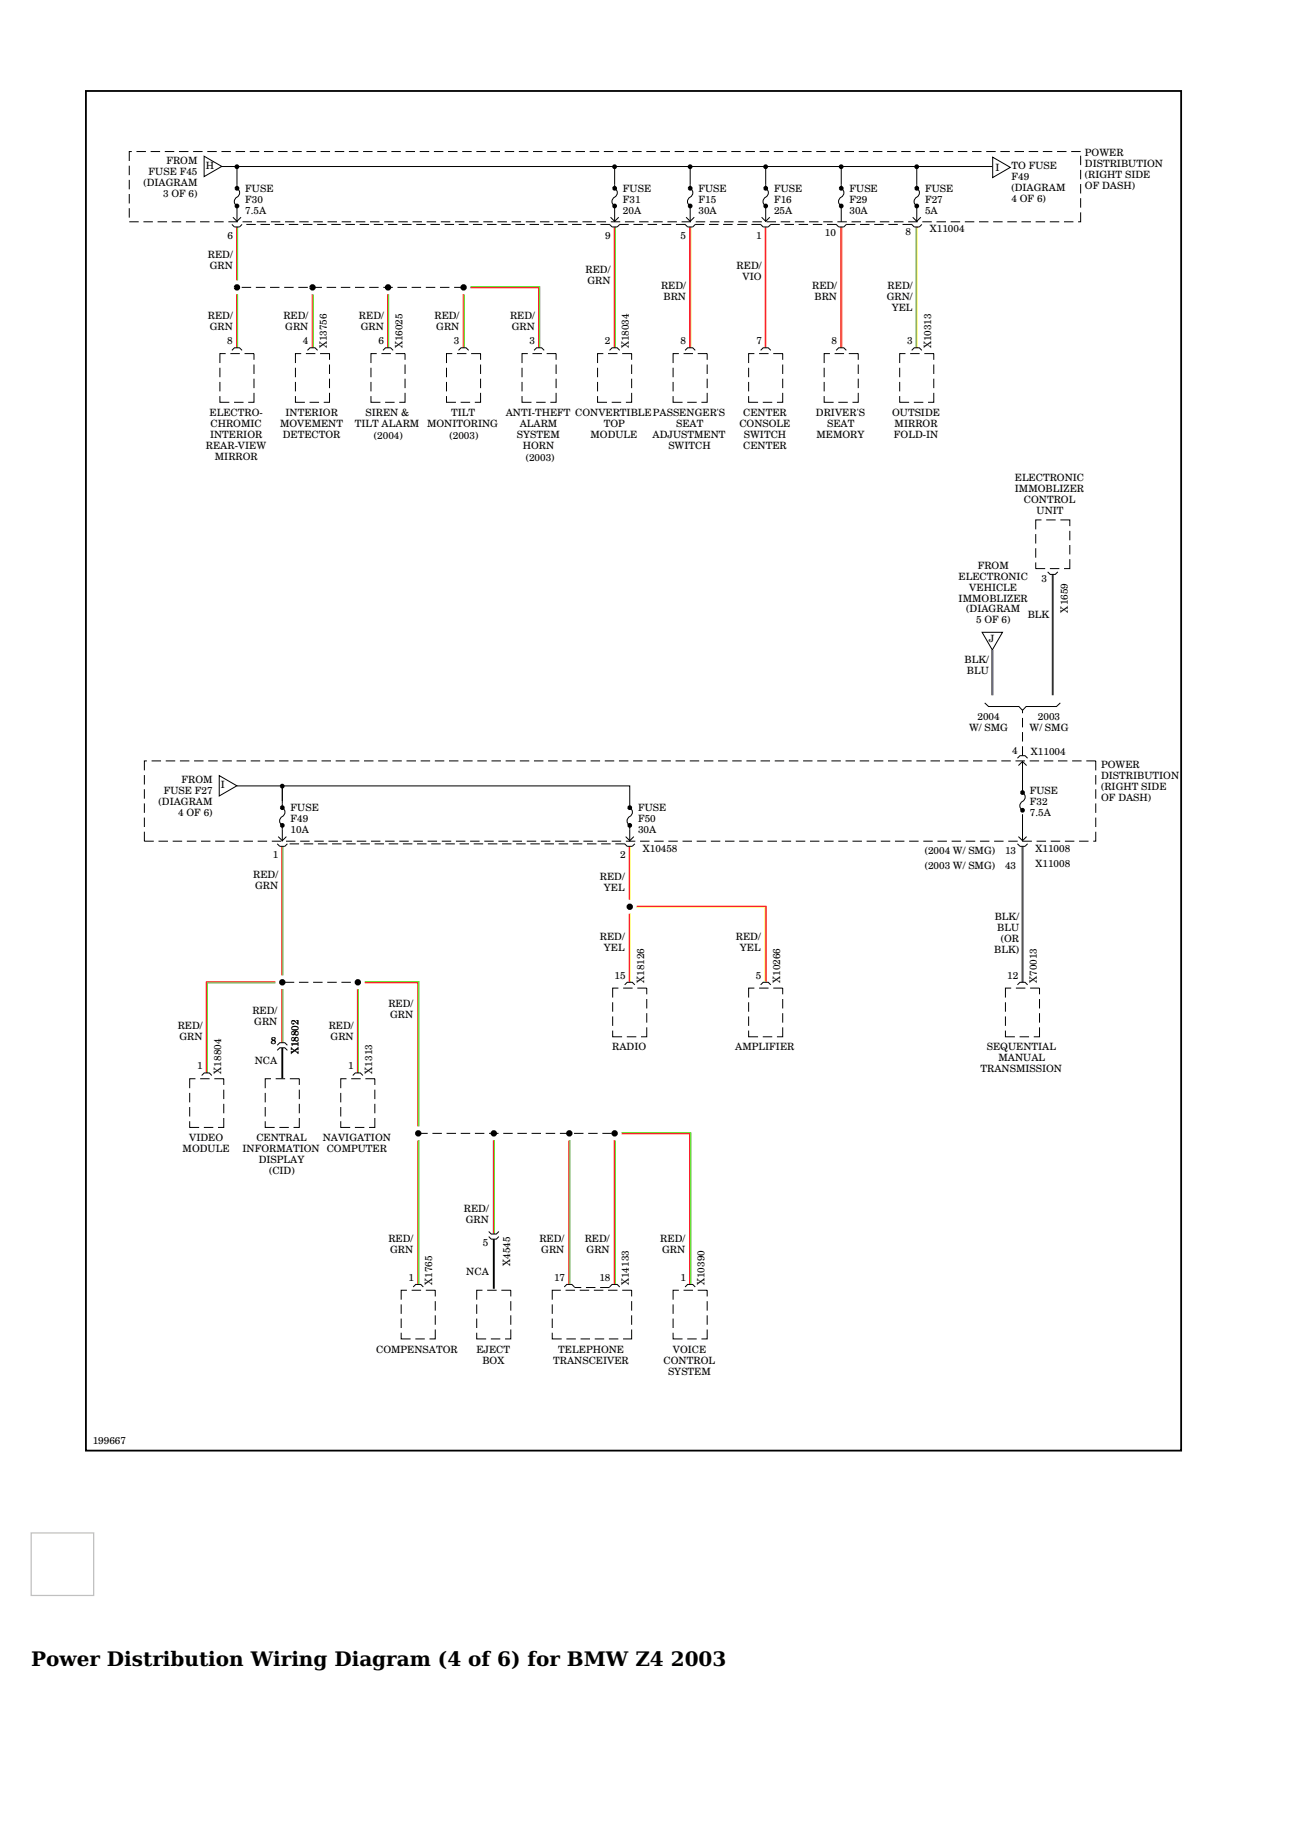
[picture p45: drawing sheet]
<svg xmlns="http://www.w3.org/2000/svg" width="210mm" height="297mm" viewBox="0 0 210 297" stroke-linecap="round" stroke-linejoin="round" font-family="sans-serif">
<defs><g id="words">
<g font-size="3.3">
<text x="5.1" y="270.8">Power Distribution Wiring Diagram (4 of 6) for BMW Z4</text>
<text x="109.1" y="270.8">2003</text>
</g>
<g font-size="1.6">
<text x="24.2" y="28.4">FUSE F45</text>
<text x="27.1" y="26.7">FROM</text>
<text x="33.5" y="27.5">H</text>
<text x="161.8" y="27.8">I</text>
<text x="164.5" y="29.3">F49</text>
<text x="164.5" y="27.5">TO FUSE</text>
<text x="176.4" y="27.1">DISTRIBUTION</text>
<text x="176.4" y="25.3">POWER</text>
<text x="176.4" y="28.9">(RIGHT SIDE</text>
<text x="23.3" y="30.2">(DIAGRAM</text>
<text x="26.5" y="32">3 OF 6)</text>
<text x="39.9" y="34.8">7.5A</text>
<text x="39.9" y="33">F30</text>
<text x="39.9" y="31.2">FUSE</text>
<text x="101.3" y="34.8">20A</text>
<text x="101.3" y="31.2">FUSE</text>
<text x="101.3" y="33">F31</text>
<text x="113.6" y="34.8">30A</text>
<text x="113.6" y="31.2">FUSE</text>
<text x="113.6" y="33">F15</text>
<text x="125.8" y="34.8">25A</text>
<text x="125.8" y="33">F16</text>
<text x="125.8" y="31.2">FUSE</text>
<text x="138.1" y="34.8">30A</text>
<text x="138.1" y="33">F29</text>
<text x="138.1" y="31.2">FUSE</text>
<text x="150.4" y="34.8">5A</text>
<text x="150.4" y="33">F27</text>
<text x="150.4" y="31.2">FUSE</text>
<text x="164.5" y="31.1">(DIAGRAM</text>
<text x="164.5" y="32.9">4 OF 6)</text>
<text x="176.4" y="30.7">OF DASH)</text>
<text x="37" y="38.8">6</text>
<text x="98.4" y="38.8">9</text>
<text x="110.7" y="38.8">5</text>
<text x="122.9" y="38.8">1</text>
<text x="134.1" y="38.3">10</text>
<text x="147.2" y="38.1">8</text>
<text x="151.2" y="37.8">X11004</text>
<text x="33.8" y="42">RED/</text>
<text x="34.1" y="43.8">GRN</text>
<text x="95.2" y="44.5">RED/</text>
<text x="95.5" y="46.3">GRN</text>
<text x="107.5" y="46.9">RED/</text>
<text x="119.8" y="43.8">RED/</text>
<text x="120.7" y="45.6">VIO</text>
<text x="132" y="46.9">RED/</text>
<text x="144.3" y="46.9">RED/</text>
<text x="33.8" y="51.8">RED/</text>
<text x="34.1" y="53.6">GRN</text>
<text x="46.1" y="51.8">RED/</text>
<text x="46.4" y="53.6">GRN</text>
<text x="58.4" y="51.8">RED/</text>
<text x="58.7" y="53.6">GRN</text>
<text x="70.6" y="51.8">RED/</text>
<text x="70.9" y="53.6">GRN</text>
<text x="82.9" y="51.8">RED/</text>
<text x="83.2" y="53.6">GRN</text>
<text x="107.9" y="48.7">BRN</text>
<text x="132.4" y="48.7">BRN</text>
<text x="144.2" y="48.7">GRN/</text>
<text x="145" y="50.5">YEL</text>
<text x="37" y="56">8</text>
<text x="49.2" y="56">4</text>
<text x="53.1" y="56.7" transform="rotate(-90 53.1 56.7)">X13756</text>
<text x="61.5" y="56">6</text>
<text x="65.4" y="56.7" transform="rotate(-90 65.4 56.7)">X16025</text>
<text x="73.8" y="56">3</text>
<text x="86.1" y="56">3</text>
<text x="98.4" y="56">2</text>
<text x="102.3" y="56.7" transform="rotate(-90 102.3 56.7)">X18034</text>
<text x="110.6" y="56">8</text>
<text x="123" y="55.9">7</text>
<text x="135.2" y="56">8</text>
<text x="147.5" y="56">3</text>
<text x="151.4" y="56.7" transform="rotate(-90 151.4 56.7)">X10313</text>
<text x="34.1" y="67.6">ELECTRO-</text>
<text x="34.2" y="71.2">INTERIOR</text>
<text x="34.2" y="69.4">CHROMIC</text>
<text x="45.5" y="69.4">MOVEMENT</text>
<text x="46" y="71.2">DETECTOR</text>
<text x="46.4" y="67.6">INTERIOR</text>
<text x="57.7" y="69.4">TILT ALARM</text>
<text x="59.4" y="67.6">SIREN &amp;</text>
<text x="60.8" y="71.3">(2004)</text>
<text x="69.4" y="69.4">MONITORING</text>
<text x="73.1" y="71.3">(2003)</text>
<text x="73.4" y="67.6">TILT</text>
<text x="82.2" y="67.6">ANTI-THEFT CONVERTIBLEPASSENGER'S</text>
<text x="84.1" y="71.2">SYSTEM</text>
<text x="84.5" y="69.4">ALARM</text>
<text x="96" y="71.2">MODULE</text>
<text x="98.2" y="69.4">TOP</text>
<text x="106.1" y="71.2">ADJUSTMENT</text>
<text x="109.9" y="69.4">SEAT</text>
<text x="120.2" y="69.4">CONSOLE</text>
<text x="120.8" y="67.6">CENTER</text>
<text x="120.9" y="71.2">SWITCH</text>
<text x="132.7" y="67.6">DRIVER'S</text>
<text x="132.7" y="71.2">MEMORY</text>
<text x="134.5" y="69.4">SEAT</text>
<text x="145" y="67.6">OUTSIDE</text>
<text x="145.3" y="71.2">FOLD-IN</text>
<text x="145.5" y="69.4">MIRROR</text>
<text x="33.5" y="73">REAR-VIEW</text>
<text x="34.9" y="74.8">MIRROR</text>
<text x="85" y="73">HORN</text>
<text x="85.5" y="75">(2003)</text>
<text x="108.7" y="73">SWITCH</text>
<text x="120.8" y="73">CENTER</text>
<text x="165" y="78.2">ELECTRONIC</text>
<text x="165" y="80">IMMOBLIZER</text>
<text x="166.5" y="81.8">CONTROL</text>
<text x="168.5" y="83.6">UNIT</text>
<text x="155.9" y="94.3">ELECTRONIC</text>
<text x="159" y="92.5">FROM</text>
<text x="169.4" y="94.6">3</text>
<text x="155.9" y="97.9">IMMOBLIZER</text>
<text x="157.1" y="99.5">(DIAGRAM</text>
<text x="157.6" y="96.1">VEHICLE</text>
<text x="158.7" y="101.3">5 OF 6)</text>
<text x="167.1" y="100.5">BLK</text>
<text x="173.6" y="99.6" transform="rotate(-90 173.6 99.6)">X1659</text>
<text x="156.8" y="107.9">BLK/</text>
<text x="160.8" y="104.3">J</text>
<text x="157.2" y="109.7">BLU</text>
<text x="157.6" y="118.9">W/ SMG</text>
<text x="158.9" y="117.1">2004</text>
<text x="167.4" y="118.9">W/ SMG</text>
<text x="168.8" y="117.1">2003</text>
<text x="164.6" y="122.5">4</text>
<text x="167.6" y="122.8">X11004</text>
<text x="179" y="124.8">POWER</text>
<text x="25.8" y="130.9">(DIAGRAM</text>
<text x="26.6" y="129.2">FUSE F27</text>
<text x="29.5" y="127.4">FROM</text>
<text x="35.9" y="128.2">I</text>
<text x="47.3" y="131.9">FUSE</text>
<text x="103.7" y="131.9">FUSE</text>
<text x="167.4" y="129.1">FUSE</text>
<text x="167.4" y="130.9">F32</text>
<text x="179" y="126.6">DISTRIBUTION</text>
<text x="179" y="130.2">OF DASH)</text>
<text x="179" y="128.4">(RIGHT SIDE</text>
<text x="29" y="132.7">4 OF 6)</text>
<text x="47.3" y="135.5">10A</text>
<text x="47.3" y="133.7">F49</text>
<text x="103.7" y="135.5">30A</text>
<text x="103.7" y="133.7">F50</text>
<text x="167.4" y="132.7">7.5A</text>
<text x="41.2" y="142.7">RED/</text>
<text x="44.3" y="139.5">1</text>
<text x="97.5" y="143.1">RED/</text>
<text x="100.8" y="139.5">2</text>
<text x="104.5" y="138.5">X10458</text>
<text x="150.3" y="138.9">(2004 W/ SMG)</text>
<text x="150.3" y="141.3">(2003 W/ SMG)</text>
<text x="163.4" y="138.8">13</text>
<text x="163.4" y="141.3">43</text>
<text x="168.4" y="138.5">X11008</text>
<text x="168.4" y="141">X11008</text>
<text x="41.5" y="144.5">GRN</text>
<text x="98.2" y="144.8">YEL</text>
<text x="161.7" y="149.6">BLK/</text>
<text x="97.5" y="152.9">RED/</text>
<text x="98.2" y="154.7">YEL</text>
<text x="119.6" y="152.9">RED/</text>
<text x="120.3" y="154.7">YEL</text>
<text x="161.6" y="155">BLK)</text>
<text x="162.1" y="151.4">BLU</text>
<text x="162.7" y="153.2">(OR</text>
<text x="99.9" y="159.1">15</text>
<text x="104.7" y="159.8" transform="rotate(-90 104.7 159.8)">X18126</text>
<text x="122.9" y="159.1">5</text>
<text x="126.8" y="159.8" transform="rotate(-90 126.8 159.8)">X10266</text>
<text x="163.8" y="159.1">12</text>
<text x="168.6" y="159.8" transform="rotate(-90 168.6 159.8)">X70013</text>
<text x="28.9" y="167.3">RED/</text>
<text x="41" y="164.9">RED/</text>
<text x="41.3" y="166.7">GRN</text>
<text x="53.4" y="167.3">RED/</text>
<text x="63.1" y="163.8">RED/</text>
<text x="63.4" y="165.6">GRN</text>
<text x="29.2" y="169.1">GRN</text>
<text x="32" y="173.9">1</text>
<text x="41.4" y="173">NCA</text>
<text x="44.1" y="169.7">8</text>
<text x="48.6" y="171.4" transform="rotate(-90 48.6 171.4)">X18802</text>
<text x="53.7" y="169.1">GRN</text>
<text x="56.6" y="173.9">1</text>
<text x="99.5" y="170.8">RADIO</text>
<text x="119.5" y="170.8">AMPLIFIER</text>
<text x="160.4" y="170.8">SEQUENTIAL</text>
<text x="162.3" y="172.6">MANUAL</text>
<text x="35.9" y="174.6" transform="rotate(-90 35.9 174.6)">X18804</text>
<text x="60.5" y="174.6" transform="rotate(-90 60.5 174.6)">X1313</text>
<text x="159.4" y="174.4">TRANSMISSION</text>
<text x="30.8" y="185.5">VIDEO</text>
<text x="41.7" y="185.5">CENTRAL</text>
<text x="52.5" y="185.5">NAVIGATION</text>
<text x="29.7" y="187.3">MODULE</text>
<text x="39.4" y="187.3">INFORMATION</text>
<text x="42.1" y="189.1">DISPLAY</text>
<text x="43.7" y="190.9">(CID)</text>
<text x="53.1" y="187.3">COMPUTER</text>
<text x="75.4" y="197.1">RED/</text>
<text x="63.1" y="202">RED/</text>
<text x="63.4" y="203.8">GRN</text>
<text x="75.7" y="198.9">GRN</text>
<text x="78.5" y="202.6">5</text>
<text x="87.7" y="202">RED/</text>
<text x="88" y="203.8">GRN</text>
<text x="95.1" y="202">RED/</text>
<text x="95.4" y="203.8">GRN</text>
<text x="107.4" y="202">RED/</text>
<text x="107.7" y="203.8">GRN</text>
<text x="66.4" y="208.2">1</text>
<text x="70.2" y="208.9" transform="rotate(-90 70.2 208.9)">X1765</text>
<text x="75.8" y="207.3">NCA</text>
<text x="82.9" y="205.8" transform="rotate(-90 82.9 205.8)">X4545</text>
<text x="90.1" y="208.2">17</text>
<text x="97.5" y="208.2">18</text>
<text x="102.3" y="208.9" transform="rotate(-90 102.3 208.9)">X14133</text>
<text x="110.6" y="208.2">1</text>
<text x="114.5" y="208.9" transform="rotate(-90 114.5 208.9)">X10390</text>
<text x="61.2" y="219.9">COMPENSATOR</text>
<text x="77.5" y="219.9">EJECT</text>
<text x="78.4" y="221.7">BOX</text>
<text x="90" y="221.7">TRANSCEIVER</text>
<text x="90.8" y="219.9">TELEPHONE</text>
<text x="107.9" y="221.7">CONTROL</text>
<text x="109.4" y="219.9">VOICE</text>
<text x="108.6" y="223.5">SYSTEM</text>
<text x="15.1" y="234.7">199667</text>
</g>
</g></defs>
<g fill="none" stroke="#000" stroke-width=".16">
<path d="M21 26.9v1.6M21 29.2v1.6M21 31.5v1.6M21 33.8v1.6M21 36.1h1.6M21.4 24.6h-.4v1.6M22.2 24.6h1.5M23.3 36.1h1.6M24.5 24.6h1.5M25.6 36.1h1.6M26.8 24.6h1.5M27.9 36.1h1.6"/>
<path d="M29.1 24.6h1.5M30.2 36.1h1.6M31.4 24.6h1.5M32.5 36.1h1.6M33.2 25.4l2.9 1.7-2.9 1.6zM33.7 24.6h1.5M34.8 36.1h1.6M36 24.6h1.5M36.1 27.1h125.2M37.1 36.1h1.6M37.7 36.5l.4 .4h.8l.5-.4M37.9 35.3l.6 .7 .7-.7"/>
<path d="M38.3 24.6h1.5M38.5 27.1v3.5a.89 .89 0 0 1 .5 .9 .89 .89 0 0 1-.7 .7 .81 .81 0 0 0 .2 1.3v2.6M39.4 36.1h1.6M40.1 36.5h1.5M40.6 24.6h1.5M41.7 36.1h1.6M42.4 36.5h1.5M42.9 24.6h1.6M44 36.1h1.6M44.7 36.5h1.5M45.2 24.6h1.6M46.3 36.1h1.6"/>
<path d="M47 36.5h1.5M47.5 24.6h1.6M48.6 36.1h1.6M49.3 36.5h1.5M49.8 24.6h1.6M51 36.1h1.5M51.6 36.5h1.5M52.1 24.6h1.6M53.3 36.1h1.5M53.9 36.5h1.5M54.4 24.6h1.6M55.6 36.1h1.5"/>
<path d="M56.2 36.5h1.5M56.7 24.6h1.6M57.9 36.1h1.5M58.5 36.5h1.5M59 24.6h1.6M60.2 36.1h1.5M60.8 36.5h1.5M61.3 24.6h1.6M62.5 36.1h1.5M63.1 36.5h1.5M63.6 24.6h1.6M64.8 36.1h1.5"/>
<path d="M65.4 36.5h1.5M65.9 24.6h1.6M67.1 36.1h1.5M67.7 36.5h1.5M68.2 24.6h1.6M69.4 36.1h1.5M70 36.5h1.5M70.5 24.6h1.6M71.7 36.1h1.5M72.3 36.5h1.5M72.9 24.6h1.5M74 36.1h1.5"/>
<path d="M74.6 36.5h1.5M75.2 24.6h1.5M76.3 36.1h1.5M76.9 36.5h1.5M77.5 24.6h1.5M78.6 36.1h1.5M79.2 36.5h1.5M79.8 24.6h1.5M80.9 36.1h1.5M81.5 36.5h1.5M82.1 24.6h1.5M83.2 36.1h1.5"/>
<path d="M83.8 36.5h1.5M84.4 24.6h1.5M85.5 36.1h1.5M86.1 36.5h1.5M86.7 24.6h1.5M87.8 36.1h1.5M88.4 36.5h1.5M89 24.6h1.5M90.1 36.1h1.5M90.7 36.5h1.5M91.3 24.6h1.5M92.4 36.1h1.5"/>
<path d="M93 36.5h1.5M93.6 24.6h1.5M94.7 36.1h1.5M95.3 36.5h1.6M95.9 24.6h1.5M97 36.1h1.5M97.6 36.5h1.6M98.2 24.6h1.5M99.1 36.5l.4 .4h.8l.5-.4M99.3 35.3l.6 .7 .7-.7M99.3 36.1h1.5M99.9 27.1v3.5a.89 .89 0 0 1 .5 .9 .89 .89 0 0 1-.7 .7 .81 .81 0 0 0 .2 1.3v2.6"/>
<path d="M100.5 24.6h1.5M100.7 36.5h1.5M101.6 36.1h1.5M102.8 24.6h1.5M103 36.5h1.5M103.9 36.1h1.5M105.1 24.6h1.5M105.3 36.5h1.5M106.2 36.1h1.5M107.4 24.6h1.5M107.6 36.5h1.5M108.5 36.1h1.6"/>
<path d="M109.7 24.6h1.5M109.9 36.5h1.5M110.8 36.1h1.6M111.4 36.5l.4 .4h.8l.4-.4M111.6 35.3l.6 .7 .7-.7M112 24.6h1.5M112.2 27.1v3.5a.89 .89 0 0 1 .4 .9 .89 .89 0 0 1-.6 .7 .81 .81 0 0 0 .2 1.3v2.6M113 36.5h1.5M113.1 36.1h1.6M114.3 24.6h1.5M115.3 36.5h1.5M115.4 36.1h1.6"/>
<path d="M116.6 24.6h1.5M117.6 36.5h1.5M117.7 36.1h1.6M118.9 24.6h1.5M119.9 36.5h1.5M120 36.1h1.6M121.2 24.6h1.5M122.2 36.5h1.5M122.3 36.1h1.6M123.5 24.6h1.5M123.7 36.5l.4 .4h.8l.4-.4M123.8 35.3l.7 .7 .7-.7"/>
<path d="M124.5 27.1v3.5a.89 .89 0 0 1 .4 .9 .89 .89 0 0 1-.6 .7 .81 .81 0 0 0 .2 1.3v2.6M124.6 36.1h1.6M125.3 36.5h1.5M125.8 24.6h1.5M126.9 36.1h1.6M127.6 36.5h1.5M128.1 24.6h1.5M129.2 36.1h1.6M129.9 36.5h1.5M130.4 24.6h1.6M131.5 36.1h1.6M132.2 36.5h1.5"/>
<path d="M132.7 24.6h1.6M133.8 36.1h1.6M134.5 36.5h1.5M135 24.6h1.6M136 36.5l.4 .4h.8l.4-.4h1.5M136.1 36.1h1.6M136.8 27.1v3.5a.89 .89 0 0 1 .4 .9 .89 .89 0 0 1-.7 .7 .81 .81 0 0 0 .3 1.3v2.6M137.3 24.6h1.6M138.5 36.1h1.5M139.6 24.6h1.6M139.8 36.5h1.6M140.8 36.1h1.5"/>
<path d="M141.9 24.6h1.6M142.1 36.5h1.6M143.1 36.1h1.5M144.2 24.6h1.6M144.4 36.5h1.6M145.4 36.1h1.5M146.5 24.6h1.6M146.7 36.5h1.6M147.7 36.1h1.5M148.2 36.5l.4 .4h.9l.4-.4M148.4 35.3l.7 .7 .6-.7M148.8 24.6h1.6"/>
<path d="M149.1 27.1v3.5a.89 .89 0 0 1 .4 .9 .89 .89 0 0 1-.7 .7 .81 .81 0 0 0 .3 1.3v2.6M150 36.1h1.5M151.1 24.6h1.6M152.3 36.1h1.5M153.4 24.6h1.6M154.6 36.1h1.5M155.7 24.6h1.6M156.9 36.1h1.5M158 24.6h1.6M159.2 36.1h1.5M160.4 24.6h1.5M161.4 25.6l2.9 1.6-2.9 1.7z"/>
<path d="M161.5 36.1h1.5M162.7 24.6h1.5M163.8 36.1h1.5M165 24.6h1.5M166.1 36.1h1.5M167.3 24.6h1.5M168.4 36.1h1.5M169.6 24.6h1.5M170.7 36.1h1.5M171.9 24.6h1.5M173 36.1h1.5M174.2 24.6h1.5"/>
<path d="M175.7 34.5v1.6h-.4M175.7 25.3v1.6M175.7 27.6v1.6M175.7 29.9v1.6M175.7 32.2v1.6M35.8 59.8v1.5M36.7 57.5h-.9v1.5M37.5 57.5h1.5M37.7 57l.4-.5h.8l.5 .5M39.3 46.7h1.5M39.8 57.5h1.5v1M41.3 59.3v1.5"/>
<path d="M41.6 46.7h1.5M43.9 46.7h1.5M46.2 46.7h1.5M48 59.8v1.5M48.5 46.7h1.5M49 57.5h-1v1.5M49.7 57.5h1.6M50 57l.4-.5h.8l.4 .5M50.8 46.7h1.5M52 57.5h1.6v1M53.1 46.7h1.5M53.6 59.3v1.5"/>
<path d="M55.4 46.7h1.6M57.7 46.7h1.6M60 46.7h1.6M60.3 59.8v1.5M61.3 57.5h-1v1.5M62 57.5h1.6M62.3 57l.4-.5h.8l.4 .5M62.3 46.7h1.6M64.3 57.5h1.6v1M64.6 46.7h1.6M65.9 59.3v1.5M66.9 46.7h1.6"/>
<path d="M69.2 46.7h1.6M71.5 46.7h1.6M72.6 59.8v1.5M73.5 57.5h-.9v1.5M73.8 46.7h1.6M74.3 57.5h1.5M74.5 57l.5-.5h.8l.4 .5M76.6 57.5h1.5v1M78.1 59.3v1.5M84.9 59.8v1.5M85.8 57.5h-.9v1.5M86.6 57.5h1.5"/>
<path d="M86.8 57l.4-.5h.9l.4 .5M88.9 57.5h1.5v1M90.4 59.3v1.5M97.2 59.8v1.5M98.1 57.5h-.9v1.5M98.9 57.5h1.5M99.1 57l.4-.5h.8l.5 .5M101.2 57.5h1.5v1M102.7 59.3v1.5M109.4 59.8v1.5M110.4 57.5h-1v1.5M111.1 57.5h1.6"/>
<path d="M111.4 57l.4-.5h.8l.4 .5M113.4 57.5h1.6v1M115 59.3v1.5M121.7 59.8v1.5M122.7 57.5h-1v1.5M123.4 57.5h1.6M123.7 57l.4-.5h.8l.4 .5M125.7 57.5h1.6v1M127.3 59.3v1.5M134 59.8v1.5M134.9 57.5h-.9v1.5M135.7 57.5h1.5"/>
<path d="M136 57l.4-.5h.8l.4 .5M138 57.5h1.5v1M139.5 59.3v1.5M146.3 59.8v1.5M147.2 57.5h-.9v1.5M148 57.5h1.5M148.2 57l.4-.5h.9l.4 .5M150.3 57.5h1.5v1M151.8 59.3v1.5M35.8 64.4v1h1.5M35.8 62.1v1.5M38.1 65.4h1.5"/>
<path d="M41.3 63.9v1.5h-.9M41.3 61.6v1.5M48 64.4v1h1.6M48 62.1v1.5M50.3 65.4h1.6M53.6 63.9v1.5h-1M53.6 61.6v1.5M60.3 64.4v1h1.6M60.3 62.1v1.5M62.6 65.4h1.6M65.9 63.9v1.5h-1M65.9 61.6v1.5"/>
<path d="M72.6 64.4v1h1.5M72.6 62.1v1.5M74.9 65.4h1.5M78.1 63.9v1.5h-.9M78.1 61.6v1.5M84.9 64.4v1h1.5M84.9 62.1v1.5M87.2 65.4h1.5M90.4 63.9v1.5h-.9M90.4 61.6v1.5M97.2 64.4v1h1.5M97.2 62.1v1.5"/>
<path d="M99.5 65.4h1.5M102.7 63.9v1.5h-.9M102.7 61.6v1.5M109.4 64.4v1h1.6M109.4 62.1v1.5M111.7 65.4h1.6M115 63.9v1.5h-1M115 61.6v1.5M121.7 64.4v1h1.6M121.7 62.1v1.5M124 65.4h1.6M127.3 63.9v1.5h-1"/>
<path d="M127.3 61.6v1.5M134 64.4v1h1.5M134 62.1v1.5M136.3 65.4h1.5M139.5 63.9v1.5h-.9M139.5 61.6v1.5M146.3 64.4v1h1.5M146.3 62.1v1.5M148.6 65.4h1.5M151.8 63.9v1.5h-.9M151.8 61.6v1.5M168.4 91.4v1h1.5"/>
<path d="M168.4 86.8v1.6M168.4 89.1v1.6M169.3 84.5h-.9v1.6M170.1 84.5h1.5M170.3 93l.5 .4h.8l.4-.4M170.7 92.4h1.5M172.4 84.5h1.5v1M173.9 90.9v1.5h-.9M173.9 86.3v1.5M173.9 88.6v1.5M159.7 102.8h3.3l-1.7 2.9zM160.1 114.3l.6 .6h5l.6 .6 .5-.6h5l.6-.6"/>
<path d="M166.3 115.5v.5M166.3 116.7v1.6M166.3 119v1.6M23.5 126v1.5M23.5 128.3v1.6M23.5 130.6v1.6M23.5 132.9v1.6M23.5 135.2v1.6h1.5M23.9 123.7h-.4v1.5M24.6 123.7h1.6M25.8 136.8h1.5M27 123.7h1.5"/>
<path d="M28.1 136.8h1.5M29.3 123.7h1.5M30.4 136.8h1.5M31.6 123.7h1.5M32.7 136.8h1.5M33.9 123.7h1.5M35 136.8h1.5M35.6 126.1l2.9 1.7-2.9 1.6zM36.2 123.7h1.5M37.3 136.8h1.5M38.5 123.7h1.5M38.5 127.8h7.4v2.4"/>
<path d="M39.6 136.8h1.5M40.8 123.7h1.5M41.9 136.8h1.5M43.1 123.7h1.5M44.2 136.8h1.5M45.1 137.2l.4 .4h.8l.4-.4M45.2 136l.7 .7 .7-.7M45.4 123.7h1.5M46.5 136.8h1.5M47.1 137.2h1.5M47.7 123.7h1.5M48.8 136.8h1.5"/>
<path d="M49.4 137.2h1.5M50 123.7h1.5M51.1 136.8h1.5M51.7 137.2h1.5M52.3 123.7h1.5M53.4 136.8h1.5M54 137.2h1.5M54.6 123.7h1.5M55.7 136.8h1.5M56.3 137.2h1.5M56.9 123.7h1.5M58 136.8h1.5"/>
<path d="M58.6 137.2h1.5M59.2 123.7h1.5M60.3 136.8h1.6M60.9 137.2h1.5M61.5 123.7h1.5M62.6 136.8h1.6M63.2 137.2h1.5M63.8 123.7h1.5M64.9 136.8h1.6M65.5 137.2h1.5M66.1 123.7h1.5M67.2 136.8h1.6"/>
<path d="M67.8 137.2h1.5M68.4 123.7h1.5M69.5 136.8h1.6M70.1 137.2h1.5M70.7 123.7h1.5M71.8 136.8h1.6M72.4 137.2h1.6M73 123.7h1.5M74.1 136.8h1.6M74.7 137.2h1.6M75.3 123.7h1.5M76.4 136.8h1.6"/>
<path d="M77 137.2h1.6M77.6 123.7h1.5M78.7 136.8h1.6M79.3 137.2h1.6M79.9 123.7h1.5M81 136.8h1.6M81.6 137.2h1.6M82.2 123.7h1.5M83.3 136.8h1.6M83.9 137.2h1.6M84.5 123.7h1.6M85.6 136.8h1.6"/>
<path d="M86.2 137.2h1.6M86.8 123.7h1.6M87.9 136.8h1.6M88.5 137.2h1.6M89.1 123.7h1.6M90.2 136.8h1.6M90.8 137.2h1.6M91.4 123.7h1.6M92.6 136.8h1.5M93.1 137.2h1.6M93.7 123.7h1.6M94.9 136.8h1.5"/>
<path d="M95.4 137.2h1.6M96 123.7h1.6M97.2 136.8h1.5M97.7 137.2h1.6M98.3 123.7h1.6M99.5 136.8h1.5M100.6 123.7h1.6M101.7 136l.7 .7 .7-.7M101.8 136.8h1.5M102.4 131.3a.89 .89 0 0 1 .4 .9 .89 .89 0 0 1-.6 .7 .81 .81 0 0 0 .2 1.3v2.6M102.4 131.3v-3.5h-56.5v3.5a.89 .89 0 0 1 .4 .9 .89 .89 0 0 1-.6 .7 .81 .81 0 0 0 .2 1.3v2.6M102.9 123.7h1.6"/>
<path d="M103.2 137.2l-.4 .4h-.8l-.4-.4h-1.6M104.1 136.8h1.5M105.2 123.7h1.6M106.4 136.8h1.5M107.5 123.7h1.6M108.7 136.8h1.5M109.8 123.7h1.6M111 136.8h1.5M112.1 123.7h1.6M113.3 136.8h1.5M114.5 123.7h1.5M115.6 136.8h1.5"/>
<path d="M116.8 123.7h1.5M117.9 136.8h1.5M119.1 123.7h1.5M120.2 136.8h1.5M121.4 123.7h1.5M122.5 136.8h1.5M123.7 123.7h1.5M124.8 136.8h1.5M126 123.7h1.5M127.1 136.8h1.5M128.3 123.7h1.5M129.4 136.8h1.5"/>
<path d="M130.6 123.7h1.5M131.7 136.8h1.5M132.9 123.7h1.5M134 136.8h1.5M135.2 123.7h1.5M136.3 136.8h1.5M137.5 123.7h1.5M138.6 136.8h1.5M139.8 123.7h1.5M140.9 136.8h1.5M142.1 123.7h1.5M143.2 136.8h1.5"/>
<path d="M144.4 123.7h1.5M145.5 136.8h1.5M146.7 123.7h1.5M147.8 136.8h1.6M149 123.7h1.5M150.1 136.8h1.6M151.3 123.7h1.5M152.4 136.8h1.6M153.6 123.7h1.5M154.7 136.8h1.6M155.9 123.7h1.5M157 136.8h1.6"/>
<path d="M158.2 123.7h1.5M159.3 136.8h1.6M160.5 123.7h1.5M161.6 136.8h1.6M162.8 123.7h1.5M163.9 136.8h1.6M165.1 123.7h1.5M165.4 123.3l.4-.4h.9l.4 .4M165.4 137.2l.4 .4h.9l.4-.4M165.6 136l.7 .7 .6-.7M165.6 124.5l.7-.7 .6 .7M166.2 128.9a.89 .89 0 0 1 .5 .8 .89 .89 0 0 1-.7 .8 .81 .81 0 0 0 .2 1.2"/>
<path d="M166.3 132.4l-.1 4.4h1.6M166.3 121.3v1.6M166.3 123.8v4.8M167.4 123.7h1.5M168.5 136.8h1.6M169.7 123.7h1.5M170.8 136.8h1.6M172 123.7h1.6M173.1 136.8h1.6M174.3 123.7h1.6M175.4 136.8h1.6M176.6 123.7h1.6v1.5"/>
<path d="M178.2 135.2v1.6h-.5M178.2 126v1.6M178.2 128.3v1.6M178.2 130.6v1.6M178.2 132.9v1.6M46.3 159.7h1.5M48.6 159.7h1.5M50.9 159.7h1.5M53.2 159.7h1.5M55.5 159.7h1.6M30.8 177.7v1.5M30.8 180v1.5"/>
<path d="M31.8 175.4h-1v1.5M32.5 175.4h1.6M32.8 174.9l.4-.5h.8l.4 .5M34.8 175.4h1.6v1M36.4 177.2v1.5M36.4 179.5v1.5M43.1 177.7v1.5M43.1 180v1.5M44.1 175.4h-1v1.5M44.8 175.4h1.6M45.1 170.8l.4-.4h.8l.4 .4M45.1 169.9l.4-.4h.8l.4 .4"/>
<path d="M47.1 175.4h1.6v1M48.7 177.2v1.5M48.7 179.5v1.5M55.4 177.7v1.5M55.4 180v1.5M56.3 175.4h-.9v1.5M57.1 175.4h1.5M57.4 174.9l.4-.5h.8l.4 .5M59.4 175.4h1.5v1M60.9 177.2v1.5M60.9 179.5v1.5M99.6 167.6v1h1.5"/>
<path d="M99.6 163v1.5M99.6 165.3v1.5M100.5 160.6h-.9v1.6M101.3 160.6h1.6M101.6 160.1l.4-.4h.8l.4 .4M101.9 168.6h1.6M103.6 160.6h1.6v1.1M105.2 167v1.6h-1M105.2 162.4v1.6M105.2 164.7v1.6M121.7 167.6v1h1.6M121.7 163v1.5"/>
<path d="M121.7 165.3v1.5M122.7 160.6h-1v1.6M123.4 160.6h1.6M123.7 160.1l.4-.4h.8l.4 .4M124 168.6h1.6M125.7 160.6h1.6v1.1M127.3 167v1.6h-1M127.3 162.4v1.6M127.3 164.7v1.6M163.5 167.6v1h1.5M163.5 163v1.5M163.5 165.3v1.5"/>
<path d="M164.4 160.6h-.9v1.6M165.2 160.6h1.5M165.4 160.1l.4-.4h.9l.4 .4M165.8 168.6h1.5M167.5 160.6h1.5v1.1M169 167v1.6h-.9M169 162.4v1.6M169 164.7v1.6M30.8 182.3v1h1.6M33.1 183.3h1.6M36.4 181.8v1.5h-1M43.1 182.3v1h1.6"/>
<path d="M45.4 183.3h1.6M48.7 181.8v1.5h-1M55.4 182.3v1h1.5M57.7 183.3h1.5M60.9 181.8v1.5h-.9M68 184.3h1.5M70.3 184.3h1.5M72.6 184.3h1.5M74.9 184.3h1.5M77.2 184.3h1.6M79.5 184.3h1.6M81.8 184.3h1.6"/>
<path d="M84.1 184.3h1.6M86.4 184.3h1.6M88.7 184.3h1.6M91 184.3h1.6M93.3 184.3h1.6M95.6 184.3h1.6M97.9 184.3h1.6M65.2 216.7v1h1.6M65.2 212.1v1.5M65.2 214.4v1.5M66.2 209.8h-1v1.5M66.9 209.8h1.6"/>
<path d="M67.2 209.2l.4-.4h.8l.4 .4M67.5 217.7h1.6M69.2 209.8h1.6v1M70.8 216.2v1.5h-1M70.8 211.5v1.6M70.8 213.8v1.6M77.5 216.7v1h1.5M77.5 212.1v1.5M77.5 214.4v1.5M78.4 209.8h-.9v1.5M79.2 209.8h1.5M79.5 200.2l.4 .4h.8l.4-.4"/>
<path d="M79.5 201l.4 .5h.8l.4-.5M79.8 217.7h1.5M81.5 209.8h1.5v1M83 216.2v1.5h-.9M83 211.5v1.6M83 213.8v1.6M89.8 216.7v1h1.5M89.8 212.1v1.5M89.8 214.4v1.5M91.2 209.8h-1.4v1.5M91.7 209.2l.5-.4h.8l.4 .4M92 209.8h1.5"/>
<path d="M92.1 217.7h1.5M93.4 209.3h1.1M94.3 209.8h1.5M94.4 217.7h1.5M95.3 209.3h1.5M96.6 209.8h1.5M96.7 217.7h1.5M97.6 209.3h1.5M98.9 209.8h1.5M99 217.7h1.5M99.1 209.2l.4-.4h.8l.5 .4M101.2 209.8h1.5v1"/>
<path d="M102.7 216.2v1.5h-1.4M102.7 211.5v1.6M102.7 213.8v1.6M109.4 216.7v1h1.6M109.4 212.1v1.5M109.4 214.4v1.5M110.4 209.8h-1v1.5M111.1 209.8h1.6M111.4 209.2l.4-.4h.8l.4 .4M111.7 217.7h1.6M113.4 209.8h1.6v1M115 216.2v1.5h-1"/>
<path d="M115 211.5v1.6M115 213.8v1.6"/>
</g>
<g fill="none" stroke="#000" stroke-width=".38">
<circle cx="38.5" cy="27.1" r=".19"/>
<circle cx="38.5" cy="33.5" r=".19"/>
<circle cx="38.5" cy="30.6" r=".19"/>
<circle cx="99.9" cy="27.1" r=".19"/>
<circle cx="99.9" cy="33.5" r=".19"/>
<circle cx="99.9" cy="30.6" r=".19"/>
<circle cx="112.2" cy="27.1" r=".19"/>
<circle cx="112.2" cy="33.5" r=".19"/>
<circle cx="112.2" cy="30.6" r=".19"/>
<circle cx="124.5" cy="27.1" r=".19"/>
<circle cx="124.5" cy="33.5" r=".19"/>
<circle cx="124.5" cy="30.6" r=".19"/>
<circle cx="136.8" cy="27.1" r=".19"/>
<circle cx="136.8" cy="33.5" r=".19"/>
<circle cx="136.8" cy="30.6" r=".19"/>
<circle cx="149" cy="27.1" r=".19"/>
<circle cx="149.1" cy="33.5" r=".19"/>
<circle cx="149.1" cy="30.6" r=".19"/>
<circle cx="45.9" cy="127.8" r=".19"/>
<circle cx="45.9" cy="134.2" r=".19"/>
<circle cx="45.9" cy="131.3" r=".19"/>
<circle cx="102.4" cy="134.2" r=".19"/>
<circle cx="102.4" cy="131.3" r=".19"/>
<circle cx="166.2" cy="131.7" r=".19"/>
<circle cx="166.2" cy="128.9" r=".19"/>
</g>
<path d="M14 14.8h178v221h-178z" fill="none" stroke="#000" stroke-width=".29"/>
<g fill="none" stroke="#000" stroke-width=".52">
<circle cx="38.5" cy="46.7" r=".26"/>
<circle cx="50.8" cy="46.7" r=".26"/>
<circle cx="63.1" cy="46.7" r=".26"/>
<circle cx="75.4" cy="46.7" r=".26"/>
<circle cx="45.9" cy="159.7" r=".26"/>
<circle cx="58.2" cy="159.7" r=".26"/>
<circle cx="102.4" cy="147.4" r=".26"/>
<circle cx="68" cy="184.3" r=".26"/>
<circle cx="80.3" cy="184.3" r=".26"/>
<circle cx="92.6" cy="184.3" r=".26"/>
<circle cx="99.9" cy="184.3" r=".26"/>
</g>
<path d="M149.1 36.9v19.6" fill="none" stroke="#f00" stroke-width=".16"/>
<path d="M45.9 170.4v4.9M80.3 201.5v8" fill="none" stroke="#000" stroke-width=".31"/>
<path d="M171.2 93.4v19.6" fill="none" stroke="#323232" stroke-width=".31"/>
<g fill="none" stroke="#f00" stroke-width=".2">
<path d="M38.5 36.9v8.7M99.9 36.9v19.6M112.2 36.9v19.6M124.4 36.9v19.6M136.7 36.9v19.6M38.5 47.9v8.6M50.8 47.9v8.6M63 47.9v8.6M75.3 47.9v8.6M76.5 46.8h11.1v9.7M45.8 137.6v21M102.3 137.6v8.7"/>
<path d="M44.8 159.7h-11.2v14.7M59.3 159.8h8.7v23.3M102.3 148.6v11.1M103.5 147.4h21v12.3M45.8 160.8v8.7M58.1 160.8v13.6M68 185.4v23.4M80.2 185.4v15.2M92.5 185.4v23.4M99.9 185.4v23.4M101.1 184.3h11.1v24.5"/>
</g>
<g fill="none" stroke="#39e500" stroke-width=".16">
<path d="M38.6 36.9v8.7M100 36.9v19.6M148.9 36.9v19.6M38.6 47.9v8.6M50.9 47.9v8.6M63.2 47.9v8.6M75.5 47.9v8.6M76.5 46.6h11.3v9.9M46 137.6v21M44.8 159.8h-11.1v14.6M59.3 159.6h8.8v23.5M46 160.8v8.7"/>
<path d="M58.3 160.8v13.6M68.1 185.4v23.4M80.4 185.4v15.2M92.7 185.4v23.4M100 185.4v23.4M101.1 184.2h11.2v24.6"/>
</g>
<path d="M112.3 36.9v19.6M136.9 36.9v19.6" fill="none" stroke="#b28600" stroke-width=".16"/>
<path d="M124.6 36.9v19.6" fill="none" stroke="#f0f" stroke-width=".16"/>
<path d="M149.2 36.9v19.6M102.5 137.6v8.7M102.5 148.6v11.1M103.5 147.5h20.9v12.2" fill="none" stroke="#ff0" stroke-width=".16"/>
<path d="M161.3 105.7v7.3M166.2 137.6v22.1" fill="none" stroke="#323232" stroke-width=".2"/>
<path d="M161.4 105.7v7.3M166.4 137.6v22.1" fill="none" stroke="#00f" stroke-width=".16"/>
<path d="M5.1 249.2h10.1v10.2h-10.1z" fill="none" stroke="#c0c0c0" stroke-width=".2"/>
<use href="#words"/>
</svg>
